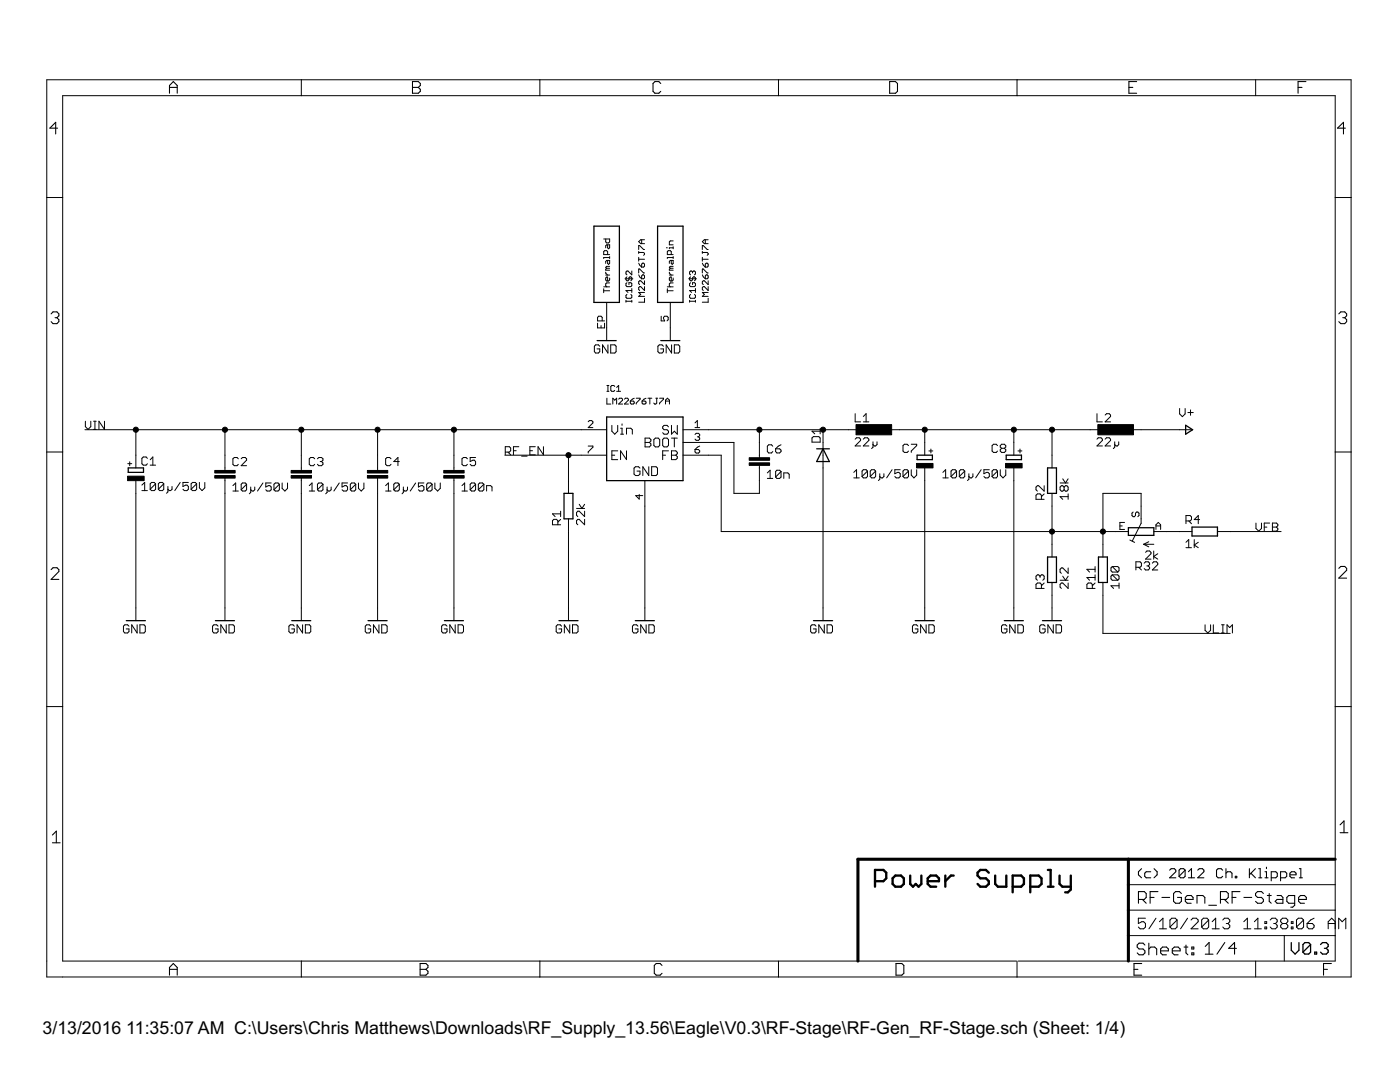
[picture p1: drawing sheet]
<svg xmlns="http://www.w3.org/2000/svg" width="279mm" height="216mm" viewBox="0 0 279 216" stroke-linecap="round" stroke-linejoin="round" font-family="sans-serif">
<defs><g id="words">
<g font-size="4">
<text x="8.5" y="206.4">3/13/2016</text>
<text x="25.2" y="206.4">11:35:07 AM C:\Users\Chris Matthews\Downloads\RF_Supply_13.56\Eagle\V0.3\RF-Stage\RF-Gen_RF-Stage.sch (Sheet: 1/4)</text>
</g>
</g></defs>
<g fill="none" stroke="#000" stroke-width=".2">
<path d="M60.1 15.9v3.2M107.7 15.9v3.2M155.4 15.9v3.2M203 15.9v3.2M250.6 15.9v3.2M9.3 39.4h3.2M266.5 39.4h3.1M120.5 58h1.2M120.5 57.6v.8M120.5 57.2h1.2M120.5 47.7h1.2v.6l-.2 .2h-.4l-.2-.2v-.6M120.9 54.3v.2l.4 .4"/>
<path d="M120.9 54.9h.8M121.1 53.5l-.2 .4h.8M121.1 53.5h.6M121.3 48.9v.5l.2 .2 .2-.2v-.5h-.6l-.2 .1v.4M121.3 50.8v-.6l-.2-.2h-.4l-.2 .2v.6h1.2M121.3 52v.6l.2 .1 .2-.1v-.6h-.6l-.2 .2v.4M121.7 56.5h-.6l-.2 .1v.4l.2 .2M121.7 51.4h-1.2v.2M121.7 55.5v.4l-.2 .2h-.4l-.2-.2v-.4l.4-.2v.8M121.7 51.2v.4M121.7 53.1h-.6l-.2 .2 .2 .2M124.7 55.6h1.6"/>
<path d="M124.9 59.9v.4M125.1 56.4l-.2 .2v.4l.2 .2h.8l.2-.2v-.4l-.2-.2h-.4v.4M125.1 55.2l-.2 .2v.4l.2 .2h.2l.2-.2v-.4l.4-.2 .2 .2v.4l-.2 .2M125.1 58.7l-.2 .2v.4l.2 .2h.8l.2-.2v-.4l-.2-.2M126.1 54.1v.7l-.8-.7-.4 .2v.4l.2 .1M126.1 57.6v.8M126.1 59.9v.4M126.1 58h-1.2l.4 .4M127.5 50.4h.9l.2 .2-.2 .3M127.5 49.8v-.8h.2l.7 .8h.2M127.5 50.2v.4M127.5 51.4v.7"/>
<path d="M127.5 54.5v-.8h.2l.7 .8h.2M127.5 54.8l.6 .8M127.5 52.5l.6 .8M127.5 51.7h1.1M128.1 52.7l.1-.2 .4 .2v.4l-.2 .2h-.3zM128.1 47.8v.8M128.2 54.8l.4 .3v.3l-.2 .2h-.3v-.5zM128.6 59.5v.8h-1.1M128.6 56v.8l-.7-.8-.4 .2v.4l.2 .2M128.6 57.2v.8l-.7-.8-.4 .2v.4l.2 .2M128.6 58.4h-1.1l.4 .3-.4 .4h1.1M128.6 47.8h-.7l-.4 .4 .4 .4h.7"/>
<path d="M133 49.4h.2M133.2 58h1.1M133.2 57.2h1.1M133.2 57.6v.8M133.6 54.3v.2l.4 .4M133.6 54.9h.7M133.8 53.5l-.2 .4h.7M133.8 53.5h.5M134 52v.6l.2 .1 .1-.1v-.6h-.5l-.2 .2v.4M134 50.8v-.6l-.2-.2h-.4l-.2 .2v.6h1.1M134.3 55.5v.4l-.1 .2h-.4l-.2-.2v-.4l.4-.2v.8M134.3 56.5h-.5l-.2 .1v.4l.2 .2"/>
<path d="M134.3 53.1h-.5l-.2 .2 .2 .2M134.3 51.4h-1.1v.2M134.3 48.1h-.5l-.2 .2v.6h.7M134.3 49.4h-.7v.2M134.3 49.2v.4M134.3 51.2v.4M137.4 55.6h1.6M137.6 59.9v.4M137.8 56.4l-.2 .2v.4l.2 .2h.8l.2-.2v-.4l-.2-.2h-.4v.4M137.8 55.2l-.2 .2v.4l.2 .2h.2l.2-.2v-.4l.4-.2 .2 .2v.4l-.2 .2M137.8 58.7l-.2 .2v.4l.2 .2h.8l.2-.2v-.4l-.2-.2M138.2 54.3l.2-.2 .4 .2v.4l-.2 .1"/>
<path d="M138.2 54.3l-.2-.2-.4 .2v.4l.2 .1M138.2 54.3v.2M138.8 58h-1.2l.4 .4M138.8 57.6v.8M138.8 59.9v.4M140.2 54.5v-.8h.2l.7 .8h.2M140.2 51.7h1.1M140.2 50.4h.9l.2 .2-.2 .3M140.2 49.8v-.8h.2l.7 .8h.2M140.2 50.2v.4M140.2 51.4v.7M140.2 54.8l.6 .8"/>
<path d="M140.2 52.5l.6 .8M140.8 52.7l.1-.2 .4 .2v.4l-.2 .2h-.3zM140.8 47.8v.8M140.9 54.8l.4 .3v.3l-.2 .2h-.3v-.5zM141.3 59.5v.8h-1.1M141.3 58.4h-1.1l.4 .3-.4 .4h1.1M141.3 57.2v.8l-.7-.8-.4 .2v.4l.2 .2M141.3 56v.8l-.7-.8-.4 .2v.4l.2 .2M141.3 47.8h-.7l-.4 .4 .4 .4h.7M119.3 64.5v.9h1.3v-.9M119.7 69.1l-.3-.3h-.5l-.3 .3v1.1l.3 .2h.5l.3-.2v-.6h-.6M120 65v.4"/>
<path d="M120.2 64v-.7l-.2-.2h-.5l-.2 .2v.7h1.3M121.1 60.3v7.7M121.1 79.5v1.1h.8M121.1 78.1h.4M121.1 76.9h.4M121.3 68.8v1.6l-1.1-1.6v1.6M121.3 76.9v1.2M121.9 68.8h.8l.3 .3v1.1l-.3 .2h-.8zM122.7 77.1l-.2-.2h-.4l-.2 .2v.8l.2 .2h.4l.2-.2M123.1 78.1h.7M123.1 77.3l.4-.4v1.2M123.5 79.7l.2-.2h.3l.2 .2v.1l-.7 .8h.7"/>
<path d="M124.6 79.7l.2-.2h.4l.2 .2v.1l-.8 .8h.8M124.9 60.1h1.2M126.6 79.5l-.8 .5M127 79.5h.7v.2l-.7 .7v.2M128.9 79.5l-.8 .5M129.3 79.5h.8M129.7 79.5v1.1M130.9 79.5h.4M131.1 79.5v.9l-.2 .2-.4-.2M131.6 79.5h.8v.2l-.8 .7v.2M132 63.1v.9h.7l-.3-.4v-.3l.3-.2h.4l.2 .2v.5l-.2 .2M132.4 69.1l-.3-.3h-.5l-.3 .3v1.1l.3 .2h.5l.3-.2v-.6h-.6"/>
<path d="M133.8 60.3v7.7M134 68.8v1.6l-1.1-1.6v1.6M134.6 68.8h.8l.3 .3v1.1l-.3 .2h-.8zM137.6 60.1h1.2M9.3 90.2h3.2M17 85.7h104.1M17 84.1v1l.6 .6 .5-.6v-1M18.7 85.7h.5M18.7 84.1h.5M18.9 84.1v1.6M20.8 84.1v1.6l-1.1-1.6v1.6M25.5 92.5h.8"/>
<path d="M25.9 92.1v.8M27.1 85.7v7.7M27.1 95.9v27.9M28.3 96.8l.6-.5v1.6M28.3 97.9h1.1M29.4 91.5l-.3-.3h-.5l-.3 .3v1l.3 .3h.5l.3-.3M30 92.8h1.1M30 91.7l.5-.5v1.6M31.1 96.5v1.1l-.3 .3h-.6l-.2-.3M31.1 96.5l-.3-.2h-.6l-.2 .2v1.1M31.1 96.5l-1.1 1.1M32.7 96.5v1.1l-.3 .3h-.5l-.3-.3"/>
<path d="M32.7 96.5l-.3-.2h-.5l-.3 .2v1.1M32.7 96.5l-1.1 1.1M33.5 97.1v1l-.3 .3M34.3 97.1v.5l-.2 .3h-.3l-.3-.3M36 96.3l-1.1 1.6M37.6 96.3h-1.1v.8l.8-.3 .3 .3v.5l-.3 .3h-.5l-.3-.3M39.2 96.5v1.1l-.2 .3h-.6l-.3-.3M39.2 96.5l-.2-.2h-.6l-.3 .2v1.1M39.2 96.5l-1.1 1.1M39.8 96.3v1l.5 .6 .6-.6v-1M44.9 85.7v8.2M44.9 95.4v28.4"/>
<path d="M46.5 98h1.1M46.5 96.9l.5-.5v1.6M47.6 91.5l-.3-.2h-.5l-.3 .2v1.1l.3 .3h.5l.3-.3M48.1 91.5l.3-.2h.5l.3 .2v.3l-1.1 1.1h1.1M49.2 96.6v1.1l-.3 .3h-.5l-.3-.3M49.2 96.6l-.3-.2h-.5l-.3 .2v1.1M49.2 96.6l-1.1 1.1M50 97.2v1.1l-.2 .2M50.8 97.2v.5l-.2 .3h-.3l-.3-.3M52.5 96.4l-1.1 1.6M54.1 96.4h-1.1v.8l.8-.3 .3 .3v.5l-.3 .3h-.5l-.3-.3M55.8 96.6v1.1l-.3 .3h-.6l-.2-.3"/>
<path d="M55.8 96.6l-.3-.2h-.6l-.2 .2v1.1M55.8 96.6l-1.1 1.1M56.3 96.4v1.1l.6 .5 .5-.5v-1.1M60.1 85.7v8.2M60.1 95.4v28.4M61.7 98h1.1M61.7 96.9l.6-.5v1.6M62.8 91.5l-.3-.2h-.5l-.3 .2v1.1l.3 .3h.5l.3-.3M63.4 91.5l.2-.2h.6l.3 .2v.3l-.3 .3M63.9 92.1h.3M64.2 92.1l.3 .3v.2l-.3 .3h-.6l-.2-.3M64.5 96.6v1.1l-.3 .3h-.6l-.2-.3"/>
<path d="M64.5 96.6l-.3-.2h-.6l-.2 .2v1.1M64.5 96.6l-1.1 1.1M65.3 97.2v1.1l-.3 .2M66.1 97.2v.5l-.3 .3h-.3l-.2-.3M67.7 96.4l-1.1 1.6M69.4 96.4h-1.1v.8l.5-.3h.3l.3 .3v.5l-.3 .3h-.6l-.2-.3M71 96.6v1.1l-.3 .3h-.5l-.3-.3M71 96.6l-.3-.2h-.5l-.3 .2v1.1M71 96.6l-1.1 1.1M71.5 96.4v1.1l.6 .5 .5-.5v-1.1M75.4 85.7v8.2M75.4 95.4v28.4"/>
<path d="M77 98h1M77 96.9l.5-.5v1.6M78 91.5l-.2-.2h-.6l-.2 .2v1.1l.2 .3h.6l.2-.3M79.7 96.6v1.1l-.3 .3h-.5l-.3-.3M79.7 96.6l-.3-.2h-.5l-.3 .2v1.1M79.7 96.6l-1.1 1.1M79.7 92.1h-1.1l.8-.8v1.6M80.5 97.2v1.1l-.3 .2M81.3 97.2v.5l-.3 .3h-.2l-.3-.3M83 96.4l-1.1 1.6M84.6 96.4h-1.1v.8l.6-.3h.2l.3 .3v.5l-.3 .3h-.5l-.3-.3M86.2 96.6v1.1l-.2 .3h-.6l-.2-.3"/>
<path d="M86.2 96.6l-.2-.2h-.6l-.2 .2v1.1M86.2 96.6l-1 1.1M86.8 96.4v1.1l.5 .5 .6-.5v-1.1M90.6 85.7v8.2M90.6 95.4v28.4M92.2 98h1.1M92.2 96.9l.5-.5v1.6M93.3 91.5l-.3-.2h-.5l-.3 .2v1.1l.3 .3h.5l.3-.3M94.9 96.6v1.1l-.2 .3h-.6l-.3-.3M94.9 96.6l-.2-.2h-.6l-.3 .2v1.1M94.9 91.3h-1.1v.8l.6-.3h.3l.2 .3v.5l-.2 .3h-.6l-.3-.3M94.9 96.6l-1.1 1.1"/>
<path d="M96.6 96.6v1.1l-.3 .3h-.6l-.2-.3M96.6 96.6l-.3-.2h-.6l-.2 .2v1.1M96.6 96.6l-1.1 1.1M97.1 98v-1.1h.8l.3 .3v.8M100.8 90.8h20.3M100.8 90.2h.8l.3-.3v-.5l-.3-.3h-.8v1.7M101.4 90.2l.5 .6M102.5 89.9h.5M103.5 89.1h-1v1.7M104.1 91h1.1M105.7 89.9h.6M106.8 89.1h-1.1v1.7h1.1"/>
<path d="M108.5 89.1v1.7l-1.1-1.7v1.7M113.5 90.8v7.6M117.4 89h.9v.2l-.9 1v.2M117.4 84.2l.2-.3h.5l.2 .3v.2l-.9 .9h.9M122.1 84.9v1.1l.6 .6 .6-.6v-1.1M122.1 90.8h.6M122.3 80.6v-1.1l.4 .3 .4-.3v1.1M123.3 90h-1.2v1.7h1.2M123.8 85.4h.3v1.2M123.8 86.6h.6M124.1 84.6v.3M125 86.6v-1.2h.9l.3 .3v.9"/>
<path d="M125 90v1.7l-1.2-1.7v1.7M125.8 80h.6l.2 .4-.2 .2h-.4l-.2-.2zM127.6 98.7v.9l-.7-.7h1.4M127.7 93.4l-.3-.3h-.6l-.3 .3v1.2l.3 .3h.6l.3-.3v-.6h-.6M128.1 80h.6l.2 .4-.2 .2h-.4l-.2-.2zM128.7 95.9v27.9M128.7 87.4h.9l.3 .3v.3l-.3 .3 .3 .3v.3l-.3 .3h-.9zM128.7 88.3h.9M129.5 93.1v1.8l-1.2-1.8v1.8M130 93.1h.9l.3 .3v1.2l-.3 .3h-.9zM130.8 87.4h.6l.3 .3v1.2l-.3 .3h-.6l-.3-.3v-1.2zM132.2 90.8h.6"/>
<path d="M132.5 87.4h.6l.3 .3v1.2l-.3 .3h-.6l-.3-.3v-1.2zM132.8 80h.8M132.8 80.6v-.8l.4-.3 .4 .3v.8M133.4 85.2l-.3-.3h-.6l-.3 .3v.2l.3 .3h.6l.3 .3v.3l-.3 .3h-.6l-.3-.3M133.4 90h-1.2v1.7M134 90h.9l.3 .3v.2l-.3 .3 .3 .3v.3l-.3 .3h-.9zM134 90.8h.9M134 84.9v1.7l.6-.6 .6 .6v-1.7M134 87.4h1.2M134.6 87.4v1.8M136.3 90.8h7.6v15.3h81.3M136.3 85.7h35.6"/>
<path d="M136.3 88.3h10.2v10.1h5.1v-5.5M138.7 89.7h.7l.2 .2v.3l-.2 .2h-.5l-.2-.2zM138.7 86.7l.2-.2h.5l.2 .2v.2l-.2 .3M138.7 85.3h.9M138.7 84.4l.5-.5v1.4M139.2 87.2h.2M139.4 87.2l.2 .2v.2l-.2 .3h-.5l-.2-.3M139.6 89l-.9 .7M151.6 85.7v5.6M153.1 94.4l.6-.6v1.7M153.1 95.5h1.1M154.2 89l-.2-.2h-.6l-.3 .2v1.1l.3 .3h.6l.2-.3"/>
<path d="M154.8 89.6h.8l.3 .2v.3l-.3 .3h-.6l-.2-.3zM155.9 94.1v1.1l-.3 .3h-.6l-.2-.3M155.9 94.1l-.3-.3h-.6l-.2 .3v1.1M155.9 94.1l-1.1 1.1M155.9 88.8l-.6 .2-.5 .6M156.4 95.5v-1.1h.8l.3 .2v.9M162.3 87.1h1.1l.3 .3v.8h-1.6v-.8zM163.7 85.5v1.1M163.7 86h-1.6l.5 .6M164.3 85.7v38.1M170.4 94.3l.5-.6v1.7M170.4 95.4h1.1"/>
<path d="M170.7 87.6l.2-.2h.6l.2 .2v.3l-1 1.1h1M170.7 82.5v1.7h1M172.3 87.6l.3-.2h.5l.3 .2v.3l-1.1 1.1h1.1M172.3 84.2h1.1M172.3 83.1l.5-.6v1.7M173.1 94v1.1l-.3 .3h-.5l-.3-.3M173.1 94l-.3-.3h-.5l-.3 .3v1.1M173.1 94l-1.1 1.1M174.2 88.2v1l-.3 .3M174.8 94v1.1l-.3 .3h-.6l-.2-.3M174.8 94l-.3-.3h-.6l-.2 .3v1.1M174.8 94l-1.1 1.1"/>
<path d="M175 88.2v.5l-.2 .3h-.3l-.3-.3M175.6 94.5v1.1l-.3 .3M176.4 94.5v.6l-.3 .3h-.2l-.3-.3M176.9 85.7h43.2M178 93.7l-1 1.7M179.7 93.7h-1.1v.8l.5-.2h.3l.3 .2v.6l-.3 .3h-.5l-.3-.3M181.3 94v1.1l-.3 .3h-.5l-.3-.3M181.3 94l-.3-.3h-.5l-.3 .3v1.1M181.3 88.9l-.3-.3h-.5l-.3 .3v1.1l.3 .3h.5l.3-.3M181.3 94l-1.1 1.1M181.9 88.6h1v.3l-1 1.1v.3M181.9 93.7v1.1l.5 .6 .5-.6v-1.1"/>
<path d="M184.6 85.7v5.1M184.6 93.4v30.4M185.4 90h.8M185.8 89.6v.8M188.2 95.4h1.1M188.2 94.3l.5-.6v1.7M190.9 94v1.1l-.3 .3h-.5l-.3-.3M190.9 94l-.3-.3h-.5l-.3 .3v1.1M190.9 94l-1.1 1.1M192.5 94v1.1l-.2 .3h-.6l-.2-.3M192.5 94l-.2-.3h-.6l-.2 .3v1.1M192.5 94l-1 1.1"/>
<path d="M193.4 94.5v1.1l-.3 .3M194.2 94.5v.6l-.3 .3h-.3l-.2-.3M195.8 93.7l-1.1 1.7M197.4 93.7h-1v.8l.5-.2h.3l.2 .2v.6l-.2 .3h-.6l-.2-.3M199.1 94v1.1l-.3 .3h-.5l-.3-.3M199.1 94l-.3-.3h-.5l-.3 .3v1.1M199.1 88.9l-.3-.3h-.5l-.3 .3v1.1l.3 .3h.5l.3-.3M199.1 94l-1.1 1.1M199.6 93.7v1.1l.6 .6 .5-.6v-1.1M199.9 89.5l-.3-.3v-.3l.3-.3h.5l.3 .3v.3l-.3 .3M199.9 89.5l-.3 .2v.3l.3 .3h.5l.3-.3v-.3l-.3-.2M199.9 89.5h.5"/>
<path d="M202.3 85.7v5.1M202.3 93.4v30.4M203.2 90h.7M203.6 89.6v.8M207.8 99.6v-.8l-.2-.2h-.6l-.2 .2v.8h1.6M208.4 96.9v1.1l-1.1-1.1h-.3l-.2 .3v.5l.2 .3M208.4 98.6l-.6 .5M210 85.7v7.7M210 98.4v12.7M211.6 96.4h1.6M212.1 95.5l.5 .9 .6-.9M212.4 97.2l.2-.3h.3l.3 .3v.5l-.3 .3h-.3l-.2-.3"/>
<path d="M212.4 97.2l-.3-.3h-.3l-.2 .3v.5l.2 .3h.3l.3-.3M212.4 97.2v.5M213.2 99.1h-1.6l.5 .5M213.2 98.6v1M218.9 87.6l.3-.2h.5l.3 .2v.3l-1.1 1.1h1.1M218.9 82.5v1.7h1.1M220.6 87.6l.2-.2h.6l.2 .2v.3l-1 1.1h1M220.6 82.8l.2-.3h.6l.2 .3v.3l-1 1.1h1M222.5 88.2v1l-.3 .3M223.3 88.2v.5l-.3 .3h-.3l-.2-.3M225.2 85.7h12.7M235.4 81.5v1.1l.6 .5 .5-.5v-1.1"/>
<path d="M237.1 82.3h1M237.6 81.8v1.1M266.5 90.2h3.1M111.3 104.7v-.8l-.2-.3h-.6l-.2 .3v.8h1.6M111.9 103.6l-.6 .6M111.9 102.5h-1.6l.5 .6M111.9 102v1.1M113.5 103.5v20.3M115.1 101.5h1.6M115.6 100.6l.5 .9 .6-.9M116.7 102v1.1l-1.1-1.1h-.3l-.2 .3v.5l.2 .3M116.7 103.6v1.1l-1.1-1.1h-.3l-.2 .3v.6l.2 .2"/>
<path d="M207.6 115l-.3-.3h-.3l-.2 .3v.5l.2 .3M207.6 115l.2-.3h.3l.3 .3v.5l-.3 .3M207.6 115v.2M207.8 117.4v-.8l-.2-.3h-.6l-.2 .3v.8h1.6M208.4 116.3l-.6 .6M210 116.2v7.6M211.6 115.8h1.6M212.1 115l.5 .8 .6-.8M213.2 113.3v1.1l-1.1-1.1h-.3l-.2 .3v.6l.2 .2M213.2 116.3v1.1l-1.1-1.1h-.3l-.2 .3v.5l.2 .3M218 117.4v-.8l-.3-.3h-.5l-.3 .3v.8h1.6M218.5 116.3l-.5 .6"/>
<path d="M218.5 115.2h-1.6l.5 .6M218.5 113.1v1.1M218.5 114.7v1.1M218.5 113.6h-1.6l.5 .6M220.1 116.2v10.2h25.4M222 114.7l-.3 .3v.5l.3 .3h1.1M222 113.1h1.1l.2 .2v.6l-.2 .3M222 114.7h1.1l.2 .3v.5l-.2 .3M222 113.1l-.3 .2v.6l.3 .3h1.1M222 114.7l1.1 1.1M222 113.1l1.1 1.1M223.3 116.9h-1.6l.5 .5"/>
<path d="M223.3 116.3v1.1M223.5 104.9h.5M224.4 104.2h-.9v1.4h.9M225.5 107.8l.9 .4M226 107.9l1.7-3.5v-6h-7.6v12.7M226.1 102.2l-.2 .2v.5l.2 .2h.3l.2-.2v-.5l.2-.2h.3l.2 .2v.5l-.2 .2M226.7 113.2h.8l.3-.3v-.5l-.3-.3h-.8v1.6M227.2 113.2l.6 .5M228.2 108.6h2.1M228.2 108.6l1.1 .5M228.3 112.4l.3-.3h.6l.2 .3v.2l-.2 .3M228.6 110.2l.3-.3h.5l.3 .3v.3l-1.1 1.1h1.1"/>
<path d="M228.9 112.9h.3M229.2 112.9l.2 .3v.3l-.2 .2h-.6l-.3-.2M229.3 108.1l-1.1 .5M230 112.4l.3-.3h.5l.3 .3v.2l-1.1 1.1h1.1M230.3 109.9v1.7M230.3 106.1h7.6M230.7 105.6v-.9l.5-.5 .4 .5v.9M230.7 104.9h.9M231.1 110.5l-.8 .5 .8 .6M236.7 108.2l.5-.5v1.6M236.7 109.3h1.1M236.7 103.9h.8l.3-.2v-.6l-.3-.2h-.8v1.6"/>
<path d="M237.2 103.9l.6 .6M238.3 107.7v1.6M239.1 108.2l-.8 .6 .8 .5M239.4 103.7h-1.1l.8-.8v1.6M243 106.1h12.7M250.7 104.4v1.1l.5 .5 .6-.5v-1.1M252.3 105.2h.5M253.4 104.4h-1.1v1.6M253.9 104.4h.8l.3 .2v.3l-.3 .3 .3 .3v.2l-.3 .3h-.8zM253.9 105.2h.8M25.7 124.9l-.2-.2h-.6l-.3 .2v1.1l.3 .3h.6l.2-.3v-.5h-.5M27.4 124.7v1.6l-1.1-1.6v1.6"/>
<path d="M27.9 124.7h.8l.3 .2v1.1l-.3 .3h-.8zM43.5 124.9l-.3-.2h-.5l-.3 .2v1.1l.3 .3h.5l.3-.3v-.5h-.5M45.1 124.7v1.6l-1-1.6v1.6M45.7 124.7h.8l.3 .2v1.1l-.3 .3h-.8zM58.7 124.9l-.2-.2h-.6l-.2 .2v1.1l.2 .3h.6l.2-.3v-.5h-.5M60.4 124.7v1.6l-1.1-1.6v1.6M60.9 124.7h.8l.3 .2v1.1l-.3 .3h-.8zM74 124.9l-.3-.2h-.5l-.3 .2v1.1l.3 .3h.5l.3-.3v-.5h-.6M75.6 124.7v1.6l-1.1-1.6v1.6M76.2 124.7h.8l.3 .2v1.1l-.3 .3h-.8zM89.2 124.9l-.3-.2h-.5l-.3 .2v1.1l.3 .3h.5l.3-.3v-.5h-.5M90.8 124.7v1.6l-1-1.6v1.6"/>
<path d="M91.4 124.7h.8l.3 .2v1.1l-.3 .3h-.8zM112.1 124.9l-.3-.2h-.5l-.3 .2v1.1l.3 .3h.5l.3-.3v-.5h-.6M113.7 124.7v1.6l-1.1-1.6v1.6M114.3 124.7h.8l.3 .2v1.1l-.3 .3h-.8zM127.3 124.9l-.3-.2h-.5l-.3 .2v1.1l.3 .3h.5l.3-.3v-.5h-.5M128.9 124.7v1.6l-1-1.6v1.6M129.5 124.7h.8l.3 .2v1.1l-.3 .3h-.8zM162.9 124.9l-.3-.2h-.5l-.3 .2v1.1l.3 .3h.5l.3-.3v-.5h-.6M164.5 124.7v1.6l-1.1-1.6v1.6M165.1 124.7h.8l.2 .2v1.1l-.2 .3h-.8zM183.2 124.9l-.3-.2h-.5l-.3 .2v1.1l.3 .3h.5l.3-.3v-.5h-.6M184.8 124.7v1.6l-1.1-1.6v1.6"/>
<path d="M185.4 124.7h.8l.3 .2v1.1l-.3 .3h-.8zM201 124.9l-.3-.2h-.5l-.3 .2v1.1l.3 .3h.5l.3-.3v-.5h-.6M202.6 124.7v1.6l-1.1-1.6v1.6M203.1 124.7h.9l.2 .2v1.1l-.2 .3h-.9zM208.6 124.9l-.3-.2h-.5l-.3 .2v1.1l.3 .3h.5l.3-.3v-.5h-.6M210.2 124.7v1.6l-1.1-1.6v1.6M210.8 124.7h.8l.3 .2v1.1l-.3 .3h-.8zM240.5 124.7v1.1l.5 .5 .6-.5v-1.1M242.1 124.7v1.6h1.1M243.8 124.7h.5M243.8 126.3h.5M244.1 124.7v1.6"/>
<path d="M244.9 126.3v-1.6l.5 .5 .6-.5v1.6M9.3 141h3.2M266.5 141h3.1M225.2 176.5h41.3M60.1 191.8v3.1M107.7 191.8v3.1M155.4 191.8v3.1M202.8 191.8h-190.3v-172.7h254v172.7h-15.8M203 191.8v3.1M203.2 191.8h47.4v3.1h-241.3v-179h260.3v179h-18.9M225.2 186.7h41.3M225.2 181.6h41.3"/>
<path d="M228.6 183.2h-1.4v1.1l.7-.4h.3l.4 .4v.7l-.4 .3h-.7l-.3-.3M230.7 183.2l-1.4 2.1M231.4 185.3h1.4M231.4 183.9l.7-.7v2.1M234.9 183.6v1.4l-.4 .3h-.7l-.3-.3M234.9 183.6l-.4-.4h-.7l-.3 .4v1.4M234.9 183.6l-1.4 1.4M237 183.2l-1.4 2.1M237.7 183.6l.4-.4h.7l.3 .4v.3l-1.4 1.4h1.4M241.2 183.6l-.3-.4h-.7l-.4 .4v1.4M241.2 183.6v1.4l-.3 .3h-.7l-.4-.3M241.2 183.6l-1.4 1.4"/>
<path d="M241.9 185.3h1.4M241.9 183.9l.7-.7v2.1M244 183.6l.4-.4h.7l.3 .4v.3l-.3 .4M244.7 184.3h.4M245.1 184.3l.3 .3v.4l-.3 .3h-.7l-.4-.3M248.2 185.3h1.4M248.2 183.9l.7-.7v2.1M250.3 185.3h1.4M250.3 183.9l.7-.7v2.1M252.4 183.9h.4v.4h-.4zM252.4 185h.4v.3h-.4zM253.5 183.6l.4-.4h.7l.3 .4v.3l-.3 .4"/>
<path d="M254.2 184.3h.4M254.6 184.3l.3 .3v.4l-.3 .3h-.7l-.4-.3M255.9 184.3l-.3 .3v.4l.3 .3h.7l.4-.3v-.4l-.4-.3M255.9 184.3l-.3-.4v-.3l.3-.4h.7l.4 .4v.3l-.4 .4M255.9 184.3h.7M256.3 186.7v5.1M257.7 183.9h.3v.4h-.3zM257.7 185h.3v.3h-.3zM260.2 183.6l-.4-.4h-.7l-.4 .4v1.4M260.2 183.6v1.4l-.4 .3h-.7l-.4-.3M260.2 183.6l-1.5 1.4M260.9 184.3h1l.4 .3v.4l-.4 .3h-.7l-.3-.3z"/>
<path d="M262.3 183.2l-.7 .4-.7 .7M265.1 184.3h1.4M266.5 183.9l-.7-.7-.7 .7v1.4M267.2 185.3v-2.1l.7 .7 .7-.7v2.1"/>
</g>
<g fill="none" stroke="#000" stroke-width=".47">
<path d="M174.6 175.8h1.7l.6-.5v-1.2l-.6-.5h-1.7v3.3M178.7 174.7h1.1l.6 .6v1.1l-.6 .5h-1.1l-.6-.5v-1.1zM181.7 174.7v1.7l.5 .5 .6-.5 .5 .5 .6-.5v-1.7M185.1 175.8h2.3v-.5l-.6-.6h-1.1l-.6 .6v1.1l.6 .5h1.1M188.7 174.7v2.2M190.3 174.7h-.5l-1.1 1.1M197.3 174.1l-.5-.5h-1.2l-.5 .5v.6l.5 .6h1.2l.5 .5v.6l-.5 .5h-1.2l-.5-.5M198.6 174.7v1.7l.6 .5h1.6v-2.2M202.1 176.9h1.7l.5-.5v-1.1l-.5-.6h-1.7v3.4M205.6 176.9h1.7l.6-.5v-1.1l-.6-.6h-1.7v3.4M209.1 173.6h.6v3.3M209.1 176.9h1.1"/>
<path d="M211.5 174.7v1.7l.5 .5h1.7M213.7 174.7v2.8l-.6 .6h-.5"/>
</g>
<g fill="none" stroke="#000" stroke-width=".25">
<path d="M118.5 45.1h5.1v15.2h-5.1zM131.2 45.1h5.1v15.2h-5.1zM119.2 68h3.8M131.9 68h3.8M25.6 93.4h3v.9h-3zM112.6 98.4h1.7v5.1h-1.7zM121.1 83.2h15.2v12.7h-15.2zM163 89.6h2.5M164.3 89.6l1.2 2.5h-2.5zM183 90.8h3.1v.9h-3.1zM200.8 90.8h3.1v.9h-3.1zM209.1 93.4h1.7v5h-1.7z"/>
<path d="M236.6 84.9l1.4 .8-1.4 .9zM209.1 111.1h1.7v5.1h-1.7zM219.2 111.1h1.8v5.1h-1.8zM225.2 105.3h5.1v1.5h-5.1zM237.9 105.2h5.1v1.8h-5.1zM25.2 123.8h3.8M43 123.8h3.8M58.2 123.8h3.8M73.4 123.8h3.9M88.7 123.8h3.8M111.5 123.8h3.9M126.8 123.8h3.8"/>
<path d="M162.3 123.8h3.9M182.6 123.8h3.9M200.4 123.8h3.8M208 123.8h3.9M257.7 188.1v1.5l.8 .8 .7-.8v-1.5M261.6 188.5l-.4-.4h-.8l-.4 .4v1.5M261.6 188.5v1.5l-.4 .4h-.8l-.4-.4M261.6 188.5l-1.6 1.5M262.4 190h.4v.4h-.4zM263.5 188.5l.4-.4h.8l.4 .4v.3l-.4 .4M264.3 189.2h.4M264.7 189.2l.4 .4v.4l-.4 .4h-.8l-.4-.4"/>
</g>
<g fill="none" stroke="#000" stroke-width=".21">
<path d="M33.8 18.6v-1.5l.8-.8 .8 .8v1.5M33.8 17.4h1.6M82.3 16.3h1.2l.4 .4v.4l-.4 .3 .4 .4v.4l-.4 .4h-1.2zM82.3 17.4h1.2M131.9 16.7l-.4-.4h-.8l-.4 .4v1.5l.4 .4h.8l.4-.4M177.5 16.3h1.2l.4 .4v1.5l-.4 .4h-1.2zM225.3 17.4h.8M226.8 16.3h-1.5v2.3h1.5M259.1 17.4h.7M260.6 16.3h-1.5v2.3M11.5 25.6h-1.6l1.2-1.2v2.3M268.5 25.6h-1.6l1.2-1.2v2.3"/>
<path d="M10.2 62.6l.4-.4h.8l.3 .4v.4l-.3 .4M11 63.4h.4M11.4 63.4l.3 .4v.4l-.3 .4h-.8l-.4-.4M267.2 62.6l.4-.4h.8l.4 .4v.4l-.4 .4M268 63.4h.4M268.4 63.4l.4 .4v.4l-.4 .4h-.8l-.4-.4M10.2 113.7l.4-.4h.8l.3 .4v.3l-1.5 1.6h1.5M267.2 113.4l.4-.4h.8l.4 .4v.4l-1.6 1.6h1.6M10.5 166.6l.7-.8v2.4M10.5 168.2h1.5M227.2 179.5h1.2l.3-.4v-.8l-.3-.4h-1.2v2.3M227.8 173.3l-.6 .6v.7l.6 .6"/>
<path d="M228 179.5l.7 .7M229.5 179.1h.8M229.7 173.9h-1l-.2 .3v.7l.2 .3h1M230.3 173.3l.6 .6v.7l-.6 .6M231.1 177.9h-1.6v2.3M231.9 179.1h1.5M233.4 173.6l.3-.3h.7l.3 .3v.3l-1.3 1.3h1.3M235.8 178.3l-.4-.4h-.8l-.4 .4v1.6l.4 .3h.8l.4-.3v-.8h-.8M236.5 173.6v1.3l-.3 .3h-.6l-.3-.3M236.5 173.6l-.3-.3h-.6l-.3 .3v1.3M236.5 173.6l-1.2 1.3M236.6 179.5h1.5v-.4l-.4-.4h-.8l-.3 .4v.8l.3 .3h.8"/>
<path d="M237.2 175.2h1.2M237.2 173.9l.6-.6v1.9M239 173.6l.4-.3h.6l.3 .3v.3l-1.3 1.3h1.3M243.6 179.5h1.1l.4-.4v-.8l-.4-.4h-1.1v2.3M244 173.6l-.3-.3h-.6l-.3 .3v1.3l.3 .3h.6l.3-.3M244.3 179.5l.8 .7M244.7 174.2l.3-.3h.6l.3 .3v1M244.7 173.3v1.9M245.9 179.1h.8M246.5 174.9h.3v.3h-.3zM247.5 177.9h-1.6v2.3M248.2 179.1h1.6"/>
<path d="M249.3 173.3v1.9M249.6 174.2l.9 1M250.5 173.3l-1.2 1.3M251.2 175.2h.6M251.2 173.3h.3v1.9M252.1 178.3l-.3-.4h-.8l-.4 .4v.4l.4 .4h.8l.3 .4v.4l-.3 .3h-.8l-.4-.3M252.5 173.9h.3v1.3M252.5 175.2h.6M252.8 173v.3M252.9 178.7h.8M253.3 178.3v1.6l.4 .3M253.7 175.2h.9l.3-.3v-.7l-.3-.3h-.9v1.9"/>
<path d="M254.9 178.7h.8l.3 .4v1.1h-1.1l-.4-.3 .4-.4h1.1M255.6 175.2h.9l.3-.3v-.7l-.3-.3h-.9v1.9M257.4 174.6h1.3v-.4l-.3-.3h-.7l-.3 .3v.7l.3 .3h.7M259.2 179.5h1.5v-.4l-.4-.4h-.8l-.3 .4v.8l.3 .3h.8M259.3 175.2h.6M259.3 173.3h.3v1.9M267.4 164.6l.8-.8v2.4M267.4 166.2h1.6M33.8 194.6v-1.6l.8-.7 .8 .7v1.6M33.8 193.4h1.6M83.8 193.4h1.2M83.8 192.3h1.2l.4 .3v.4l-.4 .4 .4 .4v.4l-.4 .4h-1.2z"/>
<path d="M132.1 192.6l-.4-.3h-.7l-.4 .3v1.6l.4 .4h.7l.4-.4M178.8 192.3h1.2l.4 .3v1.6l-.4 .4h-1.2zM226.3 193.4h.8M227.9 192.3h-1.6v2.3h1.6M228.5 188.6l-.4-.4h-.8l-.4 .4v.4l.4 .4h.8l.4 .3v.4l-.4 .4h-.8l-.4-.4M229.3 188.2v2.3M229.3 189.4l.4-.4h.7l.4 .4v1.1M231.6 189.7h1.6v-.3l-.4-.4h-.8l-.4 .4v.7l.4 .4h.8M234 189.7h1.5v-.3l-.4-.4h-.7l-.4 .4v.7l.4 .4h.7M236.3 189h.8M236.7 188.6v1.5l.4 .4M237.8 189h.5v.4h-.5z"/>
<path d="M237.8 190.1h.5v.4h-.5zM238.9 180.2v-1.5h1.2l.4 .4v1.1M240.5 188.8l.8-.7v2.3M240.5 190.4h1.6M241.2 180.6h1.6M244.4 188.1l-1.5 2.3M246.8 189.2h-1.6l1.2-1.1v2.3M258.4 180.2h-1.2l-.4-.3v-.8l.4-.4h1.2v1.9l-.4 .4h-.4M264.1 193.4h.8M265.7 192.3h-1.6v2.3"/>
</g>
<g fill="#000" stroke="#000" stroke-width=".2">
<path d="M25.5 95h3.3v.9h-3.3zM42.9 94.9h4v.5h-4zM42.9 93.9h4v.5h-4zM58.1 94.9h4.1v.5h-4.1zM58.1 93.9h4.1v.5h-4.1zM73.3 94.9h4.1v.5h-4.1zM73.3 93.9h4.1v.5h-4.1zM88.6 94.9h4v.5h-4zM88.6 93.9h4v.5h-4zM149.5 92.4h4.1v.5h-4.1zM149.5 91.3h4.1v.5h-4.1zM170.8 84.7h7.1v2.1h-7.1z"/>
<path d="M182.9 92.5h3.3v.9h-3.3zM200.7 92.5h3.3v.9h-3.3zM219.1 84.7h7.1v2.1h-7.1z"/>
</g>
<path d="M225.2 171.4v20.4M266.5 171.4h-95.3v20.4" fill="none" stroke="#000" stroke-width=".61"/>
<g fill="#000" stroke="#000" stroke-width=".2">
<circle cx="27.1" cy="85.7" r=".51"/>
<circle cx="44.9" cy="85.7" r=".51"/>
<circle cx="60.1" cy="85.7" r=".51"/>
<circle cx="75.4" cy="85.7" r=".51"/>
<circle cx="90.6" cy="85.7" r=".51"/>
<circle cx="113.5" cy="90.8" r=".51"/>
<circle cx="151.6" cy="85.7" r=".51"/>
<circle cx="164.3" cy="85.7" r=".51"/>
<circle cx="184.6" cy="85.7" r=".51"/>
<circle cx="202.3" cy="85.7" r=".51"/>
<circle cx="210" cy="85.7" r=".51"/>
<circle cx="210" cy="106.1" r=".51"/>
<circle cx="220.1" cy="106.1" r=".51"/>
</g>
<use href="#words"/>
</svg>
